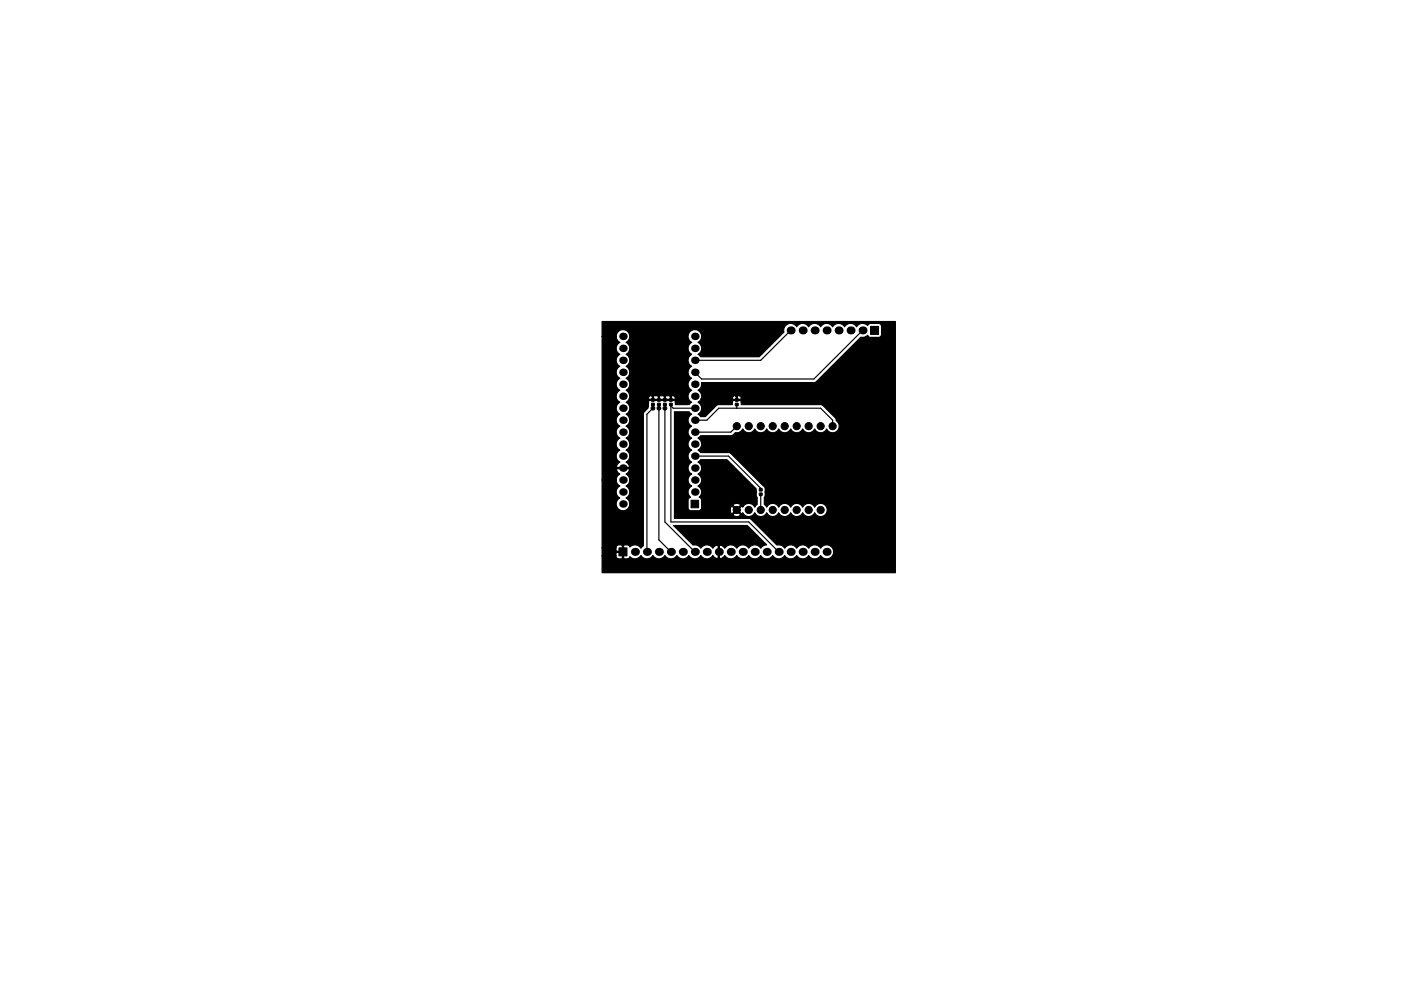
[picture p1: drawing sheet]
<svg xmlns="http://www.w3.org/2000/svg" width="297mm" height="210mm" viewBox="0 0 297 210" stroke-linecap="round" stroke-linejoin="round" font-family="sans-serif">
<g fill="#000" stroke="#000" stroke-width=".21">
<path d="M184.6 69.2h1.7v1.7h-1.7zM138.2 85.6h.5v.5h-.5zM138.2 84.6h.5v.5h-.5zM139.4 85.6h.6v.5h-.6zM139.4 84.6h.6v.5h-.6zM140.7 85.6h.5l.1 .5h-.6zM140.7 84.6h.5l.1 .5h-.6zM142 85.6h.5v.5h-.5zM142 84.6h.5v.5h-.5zM155.9 85.6h.6v.5h-.6zM155.9 84.6h.6v.5h-.6zM131.2 116.2h1.7v1.7h-1.7z"/>
<path d="M146.5 106.1h1.6v1.6h-1.6zM161 103.7l.6-.1v.5l-.6 .1zM161 104.6h.6v.5h-.6z"/>
<circle cx="138.4" cy="86.6" r=".4"/>
<circle cx="139.7" cy="86.6" r=".4"/>
<circle cx="141" cy="86.6" r=".4"/>
<circle cx="156.2" cy="90.4" r=".76"/>
<circle cx="158.7" cy="90.4" r=".76"/>
<circle cx="161.3" cy="90.4" r=".76"/>
<circle cx="163.8" cy="90.4" r=".76"/>
<circle cx="166.4" cy="90.4" r=".76"/>
<circle cx="168.9" cy="90.4" r=".76"/>
<circle cx="171.4" cy="90.4" r=".76"/>
<circle cx="174" cy="90.4" r=".76"/>
<circle cx="176.5" cy="90.4" r=".76"/>
<circle cx="156.2" cy="108.2" r=".76"/>
<circle cx="158.7" cy="108.2" r=".76"/>
<circle cx="161.3" cy="108.2" r=".76"/>
<circle cx="163.8" cy="108.2" r=".76"/>
<circle cx="166.4" cy="108.2" r=".76"/>
<circle cx="168.9" cy="108.2" r=".76"/>
<circle cx="171.4" cy="108.2" r=".76"/>
<circle cx="174" cy="108.2" r=".76"/>
</g>
<g fill="#000">
<circle cx="132.1" cy="79" r=".8"/>
<circle cx="132.1" cy="76.4" r=".8"/>
<circle cx="132.1" cy="71.4" r=".8"/>
<circle cx="132.1" cy="73.9" r=".8"/>
<circle cx="147.3" cy="76.4" r=".8"/>
<circle cx="147.3" cy="79" r=".8"/>
<circle cx="147.3" cy="71.4" r=".8"/>
<circle cx="147.3" cy="73.9" r=".8"/>
<circle cx="167.6" cy="70.1" r=".85"/>
<circle cx="170.2" cy="70.1" r=".85"/>
<circle cx="172.7" cy="70.1" r=".85"/>
<circle cx="175.3" cy="70.1" r=".85"/>
<circle cx="177.8" cy="70.1" r=".85"/>
<circle cx="180.3" cy="70.1" r=".85"/>
<circle cx="182.9" cy="70.1" r=".85"/>
<circle cx="132.1" cy="89.1" r=".8"/>
<circle cx="132.1" cy="99.3" r=".8"/>
<circle cx="132.1" cy="94.2" r=".8"/>
<circle cx="132.1" cy="81.5" r=".8"/>
<circle cx="132.1" cy="86.6" r=".8"/>
<circle cx="132.1" cy="96.8" r=".8"/>
<circle cx="132.1" cy="91.7" r=".8"/>
<circle cx="132.1" cy="84.1" r=".8"/>
<circle cx="147.3" cy="81.5" r=".8"/>
<circle cx="147.3" cy="91.7" r=".8"/>
<circle cx="147.3" cy="94.2" r=".8"/>
<circle cx="147.3" cy="84.1" r=".8"/>
<circle cx="147.3" cy="86.6" r=".8"/>
<circle cx="147.3" cy="89.1" r=".8"/>
<circle cx="147.3" cy="96.8" r=".8"/>
<circle cx="147.3" cy="99.3" r=".8"/>
<circle cx="132.1" cy="106.9" r=".8"/>
<circle cx="132.1" cy="104.4" r=".8"/>
<circle cx="132.1" cy="101.8" r=".8"/>
<circle cx="134.6" cy="117.1" r=".85"/>
<circle cx="137.2" cy="117.1" r=".85"/>
<circle cx="139.7" cy="117.1" r=".85"/>
<circle cx="142.2" cy="117.1" r=".85"/>
<circle cx="144.8" cy="117.1" r=".85"/>
<circle cx="147.3" cy="104.4" r=".8"/>
<circle cx="147.3" cy="117.1" r=".85"/>
<circle cx="147.3" cy="101.8" r=".8"/>
<circle cx="149.9" cy="117.1" r=".85"/>
<circle cx="152.4" cy="117.1" r=".85"/>
<circle cx="154.9" cy="117.1" r=".85"/>
<circle cx="157.5" cy="117.1" r=".85"/>
<circle cx="160" cy="117.1" r=".85"/>
<circle cx="162.6" cy="117.1" r=".85"/>
<circle cx="165.1" cy="117.1" r=".85"/>
<circle cx="167.6" cy="117.1" r=".85"/>
<circle cx="170.2" cy="117.1" r=".85"/>
<circle cx="172.7" cy="117.1" r=".85"/>
<circle cx="175.3" cy="117.1" r=".85"/>
</g>
<path d="M167.6 70.1l-6.3 6.3h-14M182.9 70.1l-10.3 10.3h-23.9l-1.4-1.4M138.4 85.8v.8l-1.2 1.3v29.2M139.7 85.8v28.7l2.5 2.6M141 85.8v24.9l6.3 6.4M142.2 86.1l.5 .5h4.6M142.2 85.8v24.9h16.5l6.4 6.4M147.3 96.8h7.2l6.8 6.8v.3M147.3 89.1h2.6l2.5-2.5h21.6l2.5 2.5v1.3M156.2 90.4l-1.3 1.3h-7.6M156.2 85.8v.8M161.3 104.9v3.3" fill="none" stroke="#000" stroke-width=".25"/>
<path d="M127.7 68.2h62.1v53.3h-62.1v-3.6h2.9l.1 .4 .3 .2 .8 .1 .2-.2v-1.2h-1.2l-.2 .2v.5h-2.9v-1.7h2.9v.6l.2 .2h1.2v-1.2h.2v2.6l.2 .2h.7l.5-.5a1.5 1.5 0 0 0 2.3-.2 1.49 1.49 0 0 0 2.5 0 1.49 1.49 0 0 0 2.6 0 1.49 1.49 0 0 0 2.5 0 1.49 1.49 0 0 0 2.5 0 1.49 1.49 0 0 0 2.6 0 1.49 1.49 0 0 0 2.5 0l.3 .3a.67 .67 0 0 0 .9 .2v-2.6l-.4-.1-.8 .6a1.49 1.49 0 0 0-2.5 0 1.47 1.47 0 0 0-1.6-.7l-4.2-4.1h15.6l4.1 4.1-.8 .2-.4 .5a1.49 1.49 0 0 0-2.6 0 1.49 1.49 0 0 0-2.5 0 1.49 1.49 0 0 0-2.5 0l-.3-.3a.67 .67 0 0 0-.9-.2v2.6l.4 .1 .8-.6a1.49 1.49 0 0 0 2.5 0 1.49 1.49 0 0 0 2.5 0 1.49 1.49 0 0 0 2.6 0 1.49 1.49 0 0 0 2.5 0 1.49 1.49 0 0 0 2.6 0 1.49 1.49 0 0 0 2.5 0 1.49 1.49 0 0 0 2.5 0 1.49 1.49 0 0 0 2.6 0 1.49 1.49 0 0 0 2.2 .3 1.49 1.49 0 0 0 0-2.2 1.49 1.49 0 0 0-2.2 .3 1.49 1.49 0 0 0-2.6 0 1.49 1.49 0 0 0-2.5 0 1.49 1.49 0 0 0-2.5 0 1.47 1.47 0 0 0-1.7-.7l-5.4-5.4-.4-.2h-15.9v-.8h12.4l.1 .2 .8 .2 .6-.2 .1-.2-.8-.8-.8 .8h-12.4v-21.8h3.1l.6 .5a1.43 1.43 0 0 0 0 2.5 1.43 1.43 0 0 0 0 2.6 1.43 1.43 0 0 0 0 2.5 1.43 1.43 0 0 0 0 2.5 1.43 1.43 0 0 0 0 2.6 1.43 1.43 0 0 0 0 2.5 1.43 1.43 0 0 0-.3 2.4l-.3 .2-.2 .4v1.8l.4 .4h8.5a.6 .6 0 0 0 .4 .7l.8-.8-.8-.8a.75 .75 0 0 0-.4 .9h-6.3l.2-.4 .1-.7h6.6l.8 .8 .8-.8-.1-.2-.8-.2-.6 .2-.1 .2h-6.6l-.1-1.2-.1-.3-.4-.2 .1-.1a1.43 1.43 0 0 0-.3-2.3 1.43 1.43 0 0 0 0-2.5 1.43 1.43 0 0 0 0-2.6l.5-.5h5.6l6.2 6.2 .2 3.3-.5 .6a1.39 1.39 0 0 0-1.2-.8 1.39 1.39 0 0 0-1.3 .8l-.3-.2-.8 .8 .8 .8 .3-.1a1.4 1.4 0 0 0 1.3 .7 1.4 1.4 0 0 0 1.2-.8 1.39 1.39 0 0 0 1.3 .8 1.39 1.39 0 0 0 1.3-.8 1.39 1.39 0 0 0 1.2 .8 1.39 1.39 0 0 0 1.3-.8 1.39 1.39 0 0 0 1.3 .8 1.39 1.39 0 0 0 1.2-.8 1.39 1.39 0 0 0 1.3 .8 1.39 1.39 0 0 0 1.3-.8 1.39 1.39 0 0 0 1.2 .8 1.39 1.39 0 0 0 1.3-.8 1.4 1.4 0 0 0 2.2 .5 1.4 1.4 0 0 0 0-2.2 1.4 1.4 0 0 0-2.2 .5 1.39 1.39 0 0 0-1.3-.8 1.39 1.39 0 0 0-1.2 .8 1.39 1.39 0 0 0-1.3-.8 1.39 1.39 0 0 0-1.3 .8 1.39 1.39 0 0 0-1.2-.8 1.39 1.39 0 0 0-1.3 .8 1.39 1.39 0 0 0-1.3-.8 1.39 1.39 0 0 0-1.2 .8l-.6-.6 .2-2.6a.99 .99 0 0 0-.4-1.4l-6.9-6.9-.4-.1h-6l-.5-.5 .1-.1a1.43 1.43 0 0 0-.1-2.4l.5-.6h6.6l.8-.6 1-.1 .6-.6a1.4 1.4 0 0 0 1.3 .7 1.4 1.4 0 0 0 1.2-.8 1.39 1.39 0 0 0 1.3 .8 1.39 1.39 0 0 0 1.3-.8 1.39 1.39 0 0 0 1.2 .8 1.39 1.39 0 0 0 1.3-.8 1.39 1.39 0 0 0 1.3 .8 1.39 1.39 0 0 0 1.2-.8 1.39 1.39 0 0 0 1.3 .8 1.39 1.39 0 0 0 1.3-.8 1.39 1.39 0 0 0 1.2 .8 1.39 1.39 0 0 0 1.3-.8 1.39 1.39 0 0 0 1.3 .8 1.39 1.39 0 0 0 1.3-.8 1.43 1.43 0 0 0 2.2 .4 1.43 1.43 0 0 0-.2-2.3l-.2-.5-2.6-2.5-.4-.2-16.9-.1v-.1a.54 .54 0 0 0-.5-.8l-1 .1a.6 .6 0 0 0-.4 .8l-3.2 .1-2.6 2.5h-1l-.5-.5 .1-.1a1.43 1.43 0 0 0-.1-2.5l.7-.7h6.6l.1 .1h.7v-.6h.2v.6h.7l.2-.1-.1-.4-.3-.2-.7 .1a.52 .52 0 0 0-.6-.1 .52 .52 0 0 0-.2 .6h-6.6v-1.1l-.7-.7 .7-.7v-.9l24.2-.1 9.6-9.6 .7 .1 .8-.5 .4 .5h1.9l.4-.2 .2-.5v-1.7a.64 .64 0 0 0-.6-.6h-1.9l-.4 .5a1.49 1.49 0 0 0-2.4 .2 1.49 1.49 0 0 0-2.5 0 1.49 1.49 0 0 0-2.6 0 1.49 1.49 0 0 0-2.5 0 1.49 1.49 0 0 0-2.6 0 1.49 1.49 0 0 0-2.5 0 1.49 1.49 0 0 0-1.8-.6 1.49 1.49 0 0 0-.9 1.8l-5.2 5.2h-12.5l-.5-.5a1.43 1.43 0 0 0 0-2.6 1.44 1.44 0 0 0 .4-2.1 1.44 1.44 0 0 0-2.2 0 1.44 1.44 0 0 0 .5 2.1 1.43 1.43 0 0 0 0 2.6 1.43 1.43 0 0 0 0 2.5 1.43 1.43 0 0 0 0 2.6 1.43 1.43 0 0 0 0 2.5 1.43 1.43 0 0 0 0 2.5l-.6 .5h-2.9v-.1a.54 .54 0 0 0-.5-.8l-4.8 .1a.67 .67 0 0 0-.4 1l-.1 .6-.9 .9-.1 .4v27.9l-.5 .5a1.49 1.49 0 0 0-2.4-.2l-.4-.5-1.1 .2-.2-.2h-.6a.64 .64 0 0 0-.6 .6h-2.9v-14.4h2.9l.3 .8 .5 .5-.1 .1a1.43 1.43 0 0 0 .1 2.5 1.44 1.44 0 0 0-.4 2.1 1.44 1.44 0 0 0 2.2 0 1.44 1.44 0 0 0-.5-2.1 1.43 1.43 0 0 0 0-2.6 1.43 1.43 0 0 0 0-2.5l.4-.3a.62 .62 0 0 0 .2-.9h-2.5l-.1 .3 .1 .3 .6 .6-.5 .4-.3 .8h-2.9v-30.4h2.9l.3 .8 .5 .4a1.43 1.43 0 0 0 0 2.6 1.43 1.43 0 0 0 0 2.5 1.43 1.43 0 0 0 0 2.6 1.43 1.43 0 0 0 0 2.5 1.43 1.43 0 0 0 0 2.5 1.43 1.43 0 0 0 0 2.6 1.43 1.43 0 0 0 0 2.5 1.43 1.43 0 0 0 0 2.6 1.43 1.43 0 0 0 0 2.5 1.43 1.43 0 0 0 0 2.5l-.4 .3a.62 .62 0 0 0-.2 .9h2.5l.1-.4-.7-.8h.2a1.43 1.43 0 0 0-.2-2.5 1.43 1.43 0 0 0 0-2.5 1.43 1.43 0 0 0 0-2.6 1.43 1.43 0 0 0 0-2.5 1.43 1.43 0 0 0 0-2.6l.7-.7h4.1l.1 .1h.7v-.6h.3v.6h1v-.6h.2v.6h1v-.6h.3v.6h1v-.6h.3v.6h.6l.2-.1-.2-.5-.4-.2-.2 .2-.5-.2h-.6l-.2 .2-.5-.2h-.6l-.2 .2-1-.2-.5 .2-.2-.2-.4 .2-.2 .5h-4.1a1.42 1.42 0 0 0-.7-1.8 1.43 1.43 0 0 0 0-2.5 1.43 1.43 0 0 0 0-2.6 1.43 1.43 0 0 0 0-2.5 1.43 1.43 0 0 0 0-2.6 1.44 1.44 0 0 0 .1-2.5 1.44 1.44 0 0 0-2.2 1.3h-2.9z" fill="#000" stroke="#000" stroke-width=".25"/>
</svg>
